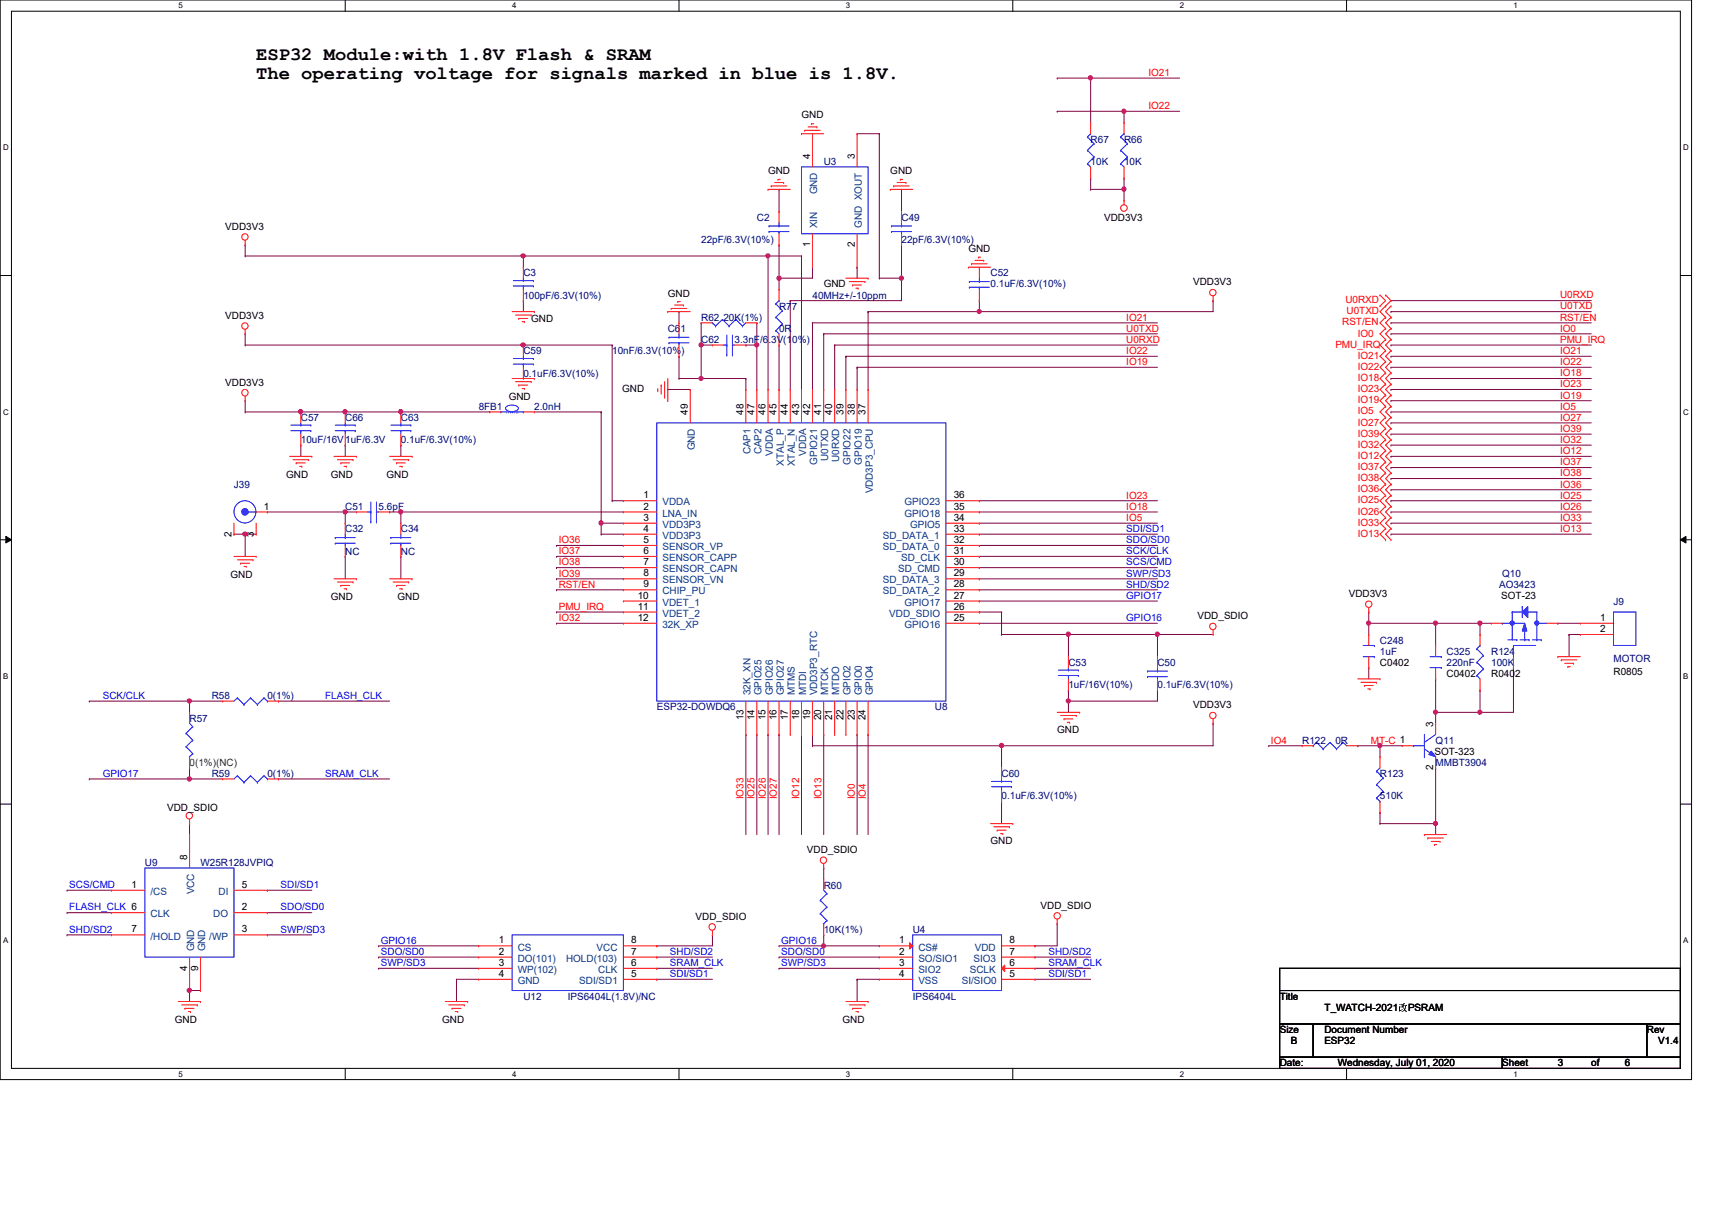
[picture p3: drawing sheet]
<svg xmlns="http://www.w3.org/2000/svg" width="297mm" height="210mm" viewBox="0 0 297 210" stroke-linecap="round" stroke-linejoin="round" font-family="sans-serif">
<defs><g id="words">
<g font-size="3.3">
<text x="44.4" y="10.5">ESP32 Module:with 1.8V Flash &amp; SRAM</text>
<text x="44.4" y="13.7">The operating voltage for signals marked in blue is 1.8V.</text>
</g>
<g font-size="1.7" fill="#f00">
<text x="199.3" y="13.2">IO21</text>
<text x="199.3" y="18.9">IO22</text>
<text x="233.4" y="52.6">U0RXD</text>
<text x="270.7" y="51.8">U0RXD</text>
<text x="270.7" y="53.7">U0TXD</text>
<text x="195.4" y="59.5">U0RXD</text>
<text x="195.4" y="55.6">IO21</text>
<text x="195.4" y="57.5">U0TXD</text>
<text x="232.9" y="56.4">RST/EN</text>
<text x="233.6" y="54.5">U0TXD</text>
<text x="235.6" y="58.4">IO0</text>
<text x="270.7" y="59.5">PMU_IRQ</text>
<text x="270.7" y="57.5">IO0</text>
<text x="270.7" y="55.6">RST/EN</text>
<text x="195.4" y="61.4">IO22</text>
<text x="195.4" y="63.3">IO19</text>
<text x="231.7" y="60.3">PMU_IRQ</text>
<text x="235.6" y="62.2">IO21</text>
<text x="235.6" y="64.2">IO22</text>
<text x="270.7" y="65.3">IO18</text>
<text x="270.7" y="63.3">IO22</text>
<text x="270.7" y="61.4">IO21</text>
<text x="235.6" y="66.1">IO18</text>
<text x="235.6" y="68">IO23</text>
<text x="235.6" y="70">IO19</text>
<text x="235.6" y="71.9">IO5</text>
<text x="270.7" y="67.2">IO23</text>
<text x="270.7" y="69.1">IO19</text>
<text x="270.7" y="71.1">IO5</text>
<text x="235.6" y="77.7">IO32</text>
<text x="235.6" y="73.8">IO27</text>
<text x="235.6" y="75.7">IO39</text>
<text x="270.7" y="76.8">IO32</text>
<text x="270.7" y="73">IO27</text>
<text x="270.7" y="74.9">IO39</text>
<text x="235.6" y="79.6">IO12</text>
<text x="235.6" y="81.5">IO37</text>
<text x="235.6" y="83.5">IO38</text>
<text x="270.7" y="78.8">IO12</text>
<text x="270.7" y="80.7">IO37</text>
<text x="270.7" y="82.6">IO38</text>
<text x="195.4" y="88.4">IO18</text>
<text x="195.4" y="86.5">IO23</text>
<text x="235.6" y="85.4">IO36</text>
<text x="235.6" y="87.3">IO25</text>
<text x="235.6" y="89.3">IO26</text>
<text x="270.7" y="84.6">IO36</text>
<text x="270.7" y="86.5">IO25</text>
<text x="270.7" y="88.4">IO26</text>
<text x="96.9" y="94.2">IO36</text>
<text x="195.4" y="90.4">IO5</text>
<text x="235.6" y="91.2">IO33</text>
<text x="235.6" y="93.1">IO13</text>
<text x="270.7" y="90.4">IO33</text>
<text x="270.7" y="92.3">IO13</text>
<text x="96.9" y="101.9">RST/EN</text>
<text x="96.9" y="100">IO39</text>
<text x="96.9" y="96.1">IO37</text>
<text x="96.9" y="98.1">IO38</text>
<text x="96.9" y="105.8">PMU_IRQ</text>
<text x="96.9" y="107.7">IO32</text>
<text x="220.5" y="129">IO4</text>
<text x="237.9" y="129">MT-C 1</text>
<text x="129" y="138.6" transform="rotate(-90 129 138.6)">IO33</text>
<text x="130.9" y="138.6" transform="rotate(-90 130.9 138.6)">IO25</text>
<text x="132.9" y="138.6" transform="rotate(-90 132.9 138.6)">IO26</text>
<text x="134.8" y="138.6" transform="rotate(-90 134.8 138.6)">IO27</text>
<text x="138.7" y="138.6" transform="rotate(-90 138.7 138.6)">IO12</text>
<text x="142.5" y="138.6" transform="rotate(-90 142.5 138.6)">IO13</text>
<text x="148.3" y="138.6" transform="rotate(-90 148.3 138.6)">IO0</text>
<text x="150.2" y="138.6" transform="rotate(-90 150.2 138.6)">IO4</text>
</g>
<g font-size="1.7">
<text x="139.1" y="20.5">GND</text>
<text x="140.5" y="27.6" transform="rotate(-90 140.5 27.6)">4</text>
<text x="148.3" y="27.6" transform="rotate(-90 148.3 27.6)">3</text>
<text x="133.3" y="30.2">GND</text>
<text x="154.5" y="30.2">GND</text>
<text x="39.1" y="39.8">VDD3V3</text>
<text x="191.6" y="38.3">VDD3V3</text>
<text x="140.5" y="42.9" transform="rotate(-90 140.5 42.9)">1</text>
<text x="148.3" y="42.9" transform="rotate(-90 148.3 42.9)">2</text>
<text x="168" y="43.7">GND</text>
<text x="115.9" y="51.4">GND</text>
<text x="142.9" y="49.9">GND</text>
<text x="207" y="49.5">VDD3V3</text>
<text x="39.1" y="55.3">VDD3V3</text>
<text x="92.2" y="55.9">GND</text>
<text x="39.1" y="66.9">VDD3V3</text>
<text x="88.3" y="69.4">GND</text>
<text x="107.9" y="68">GND</text>
<text x="119.3" y="72" transform="rotate(-90 119.3 72)">49</text>
<text x="129" y="72" transform="rotate(-90 129 72)">48</text>
<text x="130.9" y="72" transform="rotate(-90 130.9 72)">47</text>
<text x="132.8" y="72" transform="rotate(-90 132.8 72)">46</text>
<text x="134.7" y="72" transform="rotate(-90 134.7 72)">45</text>
<text x="136.7" y="72" transform="rotate(-90 136.7 72)">44</text>
<text x="138.6" y="72" transform="rotate(-90 138.6 72)">43</text>
<text x="140.5" y="72" transform="rotate(-90 140.5 72)">42</text>
<text x="142.5" y="72" transform="rotate(-90 142.5 72)">41</text>
<text x="144.4" y="72" transform="rotate(-90 144.4 72)">40</text>
<text x="146.3" y="72" transform="rotate(-90 146.3 72)">39</text>
<text x="148.3" y="72" transform="rotate(-90 148.3 72)">38</text>
<text x="150.2" y="72" transform="rotate(-90 150.2 72)">37</text>
<text x="49.7" y="82.9">GND</text>
<text x="57.4" y="82.9">GND</text>
<text x="67.1" y="82.9">GND</text>
<text x="45.8" y="88.4">1</text>
<text x="111.6" y="86.4">1</text>
<text x="111.6" y="88.4">2</text>
<text x="165.5" y="88.4">35</text>
<text x="165.5" y="86.4">36</text>
<text x="40.2" y="93.1" transform="rotate(-90 40.2 93.1)">2</text>
<text x="44" y="93.1" transform="rotate(-90 44 93.1)">3</text>
<text x="111.6" y="90.3">3</text>
<text x="111.6" y="92.2">4</text>
<text x="111.6" y="94.2">5</text>
<text x="165.5" y="94.2">32</text>
<text x="165.5" y="92.2">33</text>
<text x="165.5" y="90.3">34</text>
<text x="40" y="100.3">GND</text>
<text x="111.6" y="96.1">6</text>
<text x="111.6" y="98">7</text>
<text x="111.6" y="100">8</text>
<text x="111.6" y="101.9">9</text>
<text x="165.5" y="101.9">28</text>
<text x="165.5" y="100">29</text>
<text x="165.5" y="98">30</text>
<text x="165.5" y="96.1">31</text>
<text x="57.4" y="104.1">GND</text>
<text x="69" y="104.1">GND</text>
<text x="110.7" y="103.8">10</text>
<text x="110.7" y="105.7">11</text>
<text x="110.7" y="107.7">12</text>
<text x="165.5" y="105.7">26</text>
<text x="165.5" y="107.7">25</text>
<text x="165.5" y="103.8">27</text>
<text x="207.8" y="107.4">VDD_SDIO</text>
<text x="234" y="103.5">VDD3V3</text>
<text x="260.5" y="103.9">SOT-23</text>
<text x="277.6" y="107.7">1</text>
<text x="277.6" y="109.6">2</text>
<text x="239.4" y="115.5">C0402</text>
<text x="251" y="117.4">C0402</text>
<text x="258.7" y="117.4">R0402</text>
<text x="279.9" y="117.1">R0805</text>
<text x="129" y="124.9" transform="rotate(-90 129 124.9)">13</text>
<text x="130.9" y="124.9" transform="rotate(-90 130.9 124.9)">14</text>
<text x="132.8" y="124.9" transform="rotate(-90 132.8 124.9)">15</text>
<text x="134.7" y="124.9" transform="rotate(-90 134.7 124.9)">16</text>
<text x="136.7" y="124.9" transform="rotate(-90 136.7 124.9)">17</text>
<text x="138.6" y="124.9" transform="rotate(-90 138.6 124.9)">18</text>
<text x="140.5" y="124.9" transform="rotate(-90 140.5 124.9)">19</text>
<text x="142.5" y="124.9" transform="rotate(-90 142.5 124.9)">20</text>
<text x="144.4" y="124.9" transform="rotate(-90 144.4 124.9)">21</text>
<text x="146.3" y="124.9" transform="rotate(-90 146.3 124.9)">22</text>
<text x="148.3" y="124.9" transform="rotate(-90 148.3 124.9)">23</text>
<text x="150.2" y="124.9" transform="rotate(-90 150.2 124.9)">24</text>
<text x="207" y="122.9">VDD3V3</text>
<text x="183.4" y="127.1">GND</text>
<text x="248.7" y="126.1" transform="rotate(-90 248.7 126.1)">3</text>
<text x="248.9" y="131">SOT-323</text>
<text x="248.7" y="133.6" transform="rotate(-90 248.7 133.6)">2</text>
<text x="29" y="140.6">VDD_SDIO</text>
<text x="32.5" y="149.2" transform="rotate(-90 32.5 149.2)">8</text>
<text x="140" y="148">VDD_SDIO</text>
<text x="171.9" y="146.4">GND</text>
<text x="22.8" y="154">1</text>
<text x="41.9" y="154">5</text>
<text x="22.8" y="161.8">7</text>
<text x="41.9" y="157.9">2</text>
<text x="41.9" y="161.8">3</text>
<text x="120.7" y="159.5">VDD_SDIO</text>
<text x="180.5" y="157.6">VDD_SDIO</text>
<text x="86.5" y="163.7">1</text>
<text x="86.5" y="165.6">2</text>
<text x="86.5" y="167.6">3</text>
<text x="109.5" y="163.7">8</text>
<text x="109.5" y="165.6">7</text>
<text x="109.5" y="167.6">6</text>
<text x="156" y="163.7">1</text>
<text x="156" y="165.6">2</text>
<text x="156" y="167.6">3</text>
<text x="175.1" y="167.6">6</text>
<text x="175.1" y="165.6">7</text>
<text x="175.1" y="163.7">8</text>
<text x="32.5" y="168.4" transform="rotate(-90 32.5 168.4)">4</text>
<text x="34.4" y="168.4" transform="rotate(-90 34.4 168.4)">9</text>
<text x="86.5" y="169.5">4</text>
<text x="109.5" y="169.5">5</text>
<text x="156" y="169.5">4</text>
<text x="175.1" y="169.5">5</text>
<text x="222" y="173.4">Title</text>
<text x="30.3" y="177.5">GND</text>
<text x="76.7" y="177.5">GND</text>
<text x="146.2" y="177.5">GND</text>
<text x="222" y="179.2">Size</text>
<text x="229.8" y="179.2">Document Number</text>
<text x="229.8" y="175.3">T_WATCH-2021改PSRAM</text>
<text x="285.7" y="179.2">Rev</text>
<text x="222" y="185">Date:</text>
<text x="224" y="181.1">B</text>
<text x="229.8" y="181.1">ESP32</text>
<text x="232.1" y="185">Wednesday, July 01, 2020</text>
<text x="260.6" y="185">Sheet</text>
<text x="270.3" y="185">3</text>
<text x="276.1" y="185">of</text>
<text x="281.9" y="185">6</text>
<text x="287.7" y="181.1">V1.4</text>
</g>
<g font-size="1.7" fill="#00007f">
<text x="142.9" y="28.7">U3</text>
<text x="189.2" y="24.8">R67</text>
<text x="189.2" y="28.7">10K</text>
<text x="195" y="24.8">R66</text>
<text x="195" y="28.7">10K</text>
<text x="131.3" y="38.3">C2</text>
<text x="156.4" y="38.3">C49</text>
<text x="90.8" y="48">C3</text>
<text x="121.7" y="42.2">22pF/6.3V(10%)</text>
<text x="156.4" y="42.2">22pF/6.3V(10%)</text>
<text x="171.9" y="48">C52</text>
<text x="90.8" y="51.8">100pF/6.3V(10%)</text>
<text x="135.2" y="53.8">R77</text>
<text x="141" y="51.8">40MHz+/-10ppm</text>
<text x="171.9" y="49.9">0.1uF/6.3V(10%)</text>
<text x="115.9" y="57.6">C61</text>
<text x="121.7" y="55.7">R62 20K(1%)</text>
<text x="121.7" y="59.5">C62</text>
<text x="127.5" y="59.5">3.3nF/6.3V(10%)</text>
<text x="135.2" y="57.6">0R</text>
<text x="90.8" y="61.5">C59</text>
<text x="90.8" y="65.3">0.1uF/6.3V(10%)</text>
<text x="106.2" y="61.5">10nF/6.3V(10%)</text>
<text x="83.1" y="71.1">8FB1</text>
<text x="92.7" y="71.1">2.0nH</text>
<text x="52.2" y="73.1">C57</text>
<text x="52.2" y="76.9">10uF/16V1uF/6.3V</text>
<text x="59.9" y="73.1">C66</text>
<text x="69.6" y="73.1">C63</text>
<text x="69.6" y="76.9">0.1uF/6.3V(10%)</text>
<text x="40.6" y="84.6">J39</text>
<text x="59.9" y="88.5">C51</text>
<text x="65.7" y="88.5">5.6pF</text>
<text x="59.9" y="92.4">C32</text>
<text x="69.6" y="92.4">C34</text>
<text x="59.9" y="96.2">NC</text>
<text x="69.6" y="96.2">NC</text>
<text x="260.6" y="100.1">Q10</text>
<text x="260.1" y="102">AO3423</text>
<text x="279.9" y="104.9">J9</text>
<text x="239.4" y="111.7">C248</text>
<text x="239.4" y="113.6">1uF</text>
<text x="251" y="113.6">C325</text>
<text x="258.7" y="113.6">R124</text>
<text x="185.4" y="115.5">C53</text>
<text x="185.4" y="119.4">1uF/16V(10%)</text>
<text x="200.8" y="115.5">C50</text>
<text x="200.8" y="119.4">0.1uF/6.3V(10%)</text>
<text x="251" y="115.5">220nF</text>
<text x="258.7" y="115.5">100K</text>
<text x="279.9" y="114.8">MOTOR</text>
<text x="32.9" y="125.2">R57</text>
<text x="36.7" y="121.3">R58</text>
<text x="46.4" y="121.3">0(1%)</text>
<text x="114" y="123.2">ESP32-DOWDQ6</text>
<text x="162.2" y="123.2">U8</text>
<text x="225.9" y="129">R122</text>
<text x="231.7" y="129">0R</text>
<text x="249.1" y="129">Q11</text>
<text x="36.7" y="134.8">R59</text>
<text x="46.4" y="134.8">0(1%)</text>
<text x="173.8" y="134.8">C60</text>
<text x="239.4" y="134.8">R123</text>
<text x="249.1" y="132.9">MMBT3904</text>
<text x="173.8" y="138.7">0.1uF/6.3V(10%)</text>
<text x="239.4" y="138.7">510K</text>
<text x="25.1" y="150.3">U9</text>
<text x="34.8" y="150.3">W25R128JVPIQ</text>
<text x="142.9" y="154.1">R60</text>
<text x="142.9" y="161.8">10K(1%)</text>
<text x="158.4" y="161.8">U4</text>
<text x="90.8" y="173.4">U12</text>
<text x="98.5" y="173.4">IPS6404L(1.8V)/NC</text>
<text x="158.4" y="173.4">IPS6404L</text>
</g>
<g font-size="1.7" fill="#003f7f">
<text x="141.8" y="33.7" transform="rotate(-90 141.8 33.7)">GND</text>
<text x="141.8" y="39.6" transform="rotate(-90 141.8 39.6)">XIN</text>
<text x="149.5" y="39.6" transform="rotate(-90 149.5 39.6)">GND XOUT</text>
<text x="120.6" y="78.1" transform="rotate(-90 120.6 78.1)">GND</text>
<text x="130.2" y="78.8" transform="rotate(-90 130.2 78.8)">CAP1</text>
<text x="132.1" y="78.8" transform="rotate(-90 132.1 78.8)">CAP2</text>
<text x="134.1" y="79.1" transform="rotate(-90 134.1 79.1)">VDDA</text>
<text x="136" y="80.8" transform="rotate(-90 136 80.8)">XTAL_P</text>
<text x="137.9" y="80.9" transform="rotate(-90 137.9 80.9)">XTAL_N</text>
<text x="139.9" y="79.1" transform="rotate(-90 139.9 79.1)">VDDA</text>
<text x="141.8" y="80.6" transform="rotate(-90 141.8 80.6)">GPIO21</text>
<text x="143.7" y="80" transform="rotate(-90 143.7 80)">U0TXD</text>
<text x="145.6" y="80.1" transform="rotate(-90 145.6 80.1)">U0RXD</text>
<text x="147.6" y="80.6" transform="rotate(-90 147.6 80.6)">GPIO22</text>
<text x="149.5" y="80.6" transform="rotate(-90 149.5 80.6)">GPIO19</text>
<text x="114.9" y="87.7">VDDA</text>
<text x="114.9" y="89.6">LNA_IN</text>
<text x="151.4" y="85.6" transform="rotate(-90 151.4 85.6)">VDD3P3_CPU</text>
<text x="156.9" y="89.6">GPIO18</text>
<text x="156.9" y="87.7">GPIO23</text>
<text x="114.9" y="91.6">VDD3P3</text>
<text x="114.9" y="93.5">VDD3P3</text>
<text x="114.9" y="95.4">SENSOR_VP</text>
<text x="153.2" y="95.4">SD_DATA_0</text>
<text x="153.2" y="93.5">SD_DATA_1</text>
<text x="157.9" y="91.6">GPIO5</text>
<text x="114.9" y="97.3">SENSOR_CAPP</text>
<text x="114.9" y="99.3">SENSOR_CAPN</text>
<text x="114.9" y="101.2">SENSOR_VN</text>
<text x="153.2" y="101.2">SD_DATA_3</text>
<text x="155.8" y="99.3">SD_CMD</text>
<text x="156.4" y="97.3">SD_CLK</text>
<text x="114.9" y="103.1">CHIP_PU</text>
<text x="114.9" y="105.1">VDET_1</text>
<text x="114.9" y="107">VDET_2</text>
<text x="153.2" y="103.1">SD_DATA_2</text>
<text x="154.3" y="107">VDD_SDIO</text>
<text x="156.9" y="105.1">GPIO17</text>
<text x="114.9" y="108.9">32K_XP</text>
<text x="156.9" y="108.9">GPIO16</text>
<text x="130.2" y="120.6" transform="rotate(-90 130.2 120.6)">32K_XN</text>
<text x="132.1" y="120.6" transform="rotate(-90 132.1 120.6)">GPIO25</text>
<text x="134.1" y="120.6" transform="rotate(-90 134.1 120.6)">GPIO26</text>
<text x="136" y="120.6" transform="rotate(-90 136 120.6)">GPIO27</text>
<text x="137.9" y="120.6" transform="rotate(-90 137.9 120.6)">MTMS</text>
<text x="139.9" y="120.6" transform="rotate(-90 139.9 120.6)">MTDI</text>
<text x="141.8" y="120.6" transform="rotate(-90 141.8 120.6)">VDD3P3_RTC</text>
<text x="143.7" y="120.6" transform="rotate(-90 143.7 120.6)">MTCK</text>
<text x="145.6" y="120.6" transform="rotate(-90 145.6 120.6)">MTDO</text>
<text x="147.6" y="120.6" transform="rotate(-90 147.6 120.6)">GPIO2</text>
<text x="149.5" y="120.6" transform="rotate(-90 149.5 120.6)">GPIO0</text>
<text x="151.4" y="120.6" transform="rotate(-90 151.4 120.6)">GPIO4</text>
<text x="26.1" y="155.2">/CS</text>
<text x="33.7" y="155.2" transform="rotate(-90 33.7 155.2)">VCC</text>
<text x="37.9" y="155.2">DI</text>
<text x="26.1" y="159.1">CLK</text>
<text x="37" y="159.1">DO</text>
<text x="26.1" y="163">/HOLD</text>
<text x="33.7" y="165.1" transform="rotate(-90 33.7 165.1)">GND</text>
<text x="35.6" y="165.1" transform="rotate(-90 35.6 165.1)">GND</text>
<text x="36.3" y="163">/WP</text>
<text x="89.8" y="164.9">CS</text>
<text x="89.8" y="166.8">DO(101)</text>
<text x="98.2" y="166.8">HOLD(103)</text>
<text x="103.5" y="164.9">VCC</text>
<text x="159.3" y="164.9">CS#</text>
<text x="159.3" y="166.8">SO/SIO1</text>
<text x="168.9" y="166.8">SIO3</text>
<text x="169.1" y="164.9">VDD</text>
<text x="89.8" y="168.8">WP(102)</text>
<text x="89.8" y="170.7">GND</text>
<text x="100.5" y="170.7">SDI/SD1</text>
<text x="103.8" y="168.8">CLK</text>
<text x="159.3" y="168.8">SIO2</text>
<text x="159.3" y="170.7">VSS</text>
<text x="166.9" y="170.7">SI/SIO0</text>
<text x="168.3" y="168.8">SCLK</text>
</g>
<g font-size="1.7" fill="#00f">
<text x="195.4" y="92.3">SDI/SD1</text>
<text x="195.4" y="94.2">SDO/SD0</text>
<text x="195.4" y="96.1">SCK/CLK</text>
<text x="195.4" y="98.1">SCS/CMD</text>
<text x="195.4" y="100">SWP/SD3</text>
<text x="195.4" y="101.9">SHD/SD2</text>
<text x="195.4" y="107.7">GPIO16</text>
<text x="195.4" y="103.9">GPIO17</text>
<text x="17.8" y="121.2">SCK/CLK</text>
<text x="56.4" y="121.2">FLASH_CLK</text>
<text x="17.8" y="134.7">GPIO17</text>
<text x="56.4" y="134.7">SRAM_CLK</text>
<text x="12" y="154.1">SCS/CMD</text>
<text x="48.7" y="154.1">SDI/SD1</text>
<text x="12" y="157.9">FLASH_CLK 6</text>
<text x="12" y="161.8">SHD/SD2</text>
<text x="48.7" y="161.8">SWP/SD3</text>
<text x="48.7" y="157.9">SDO/SD0</text>
<text x="66.1" y="163.7">GPIO16</text>
<text x="66.1" y="165.7">SDO/SD0</text>
<text x="66.1" y="167.6">SWP/SD3</text>
<text x="116.2" y="167.6">SRAM_CLK</text>
<text x="116.2" y="165.7">SHD/SD2</text>
<text x="135.5" y="163.7">GPIO16</text>
<text x="135.5" y="165.7">SDO/SD0</text>
<text x="135.5" y="167.6">SWP/SD3</text>
<text x="181.9" y="167.6">SRAM_CLK</text>
<text x="181.9" y="165.7">SHD/SD2</text>
<text x="116.2" y="169.5">SDI/SD1</text>
<text x="181.9" y="169.5">SDI/SD1</text>
</g>
<text font-size="1.7" fill="#007f00" x="32.9" y="132.9">0(1%)(NC)</text>
<g font-size="1.4">
<text x="30.9" y="1.4">5</text>
<text x="88.9" y="1.4">4</text>
<text x="146.8" y="1.4">3</text>
<text x="204.7" y="1.4">2</text>
<text x="262.6" y="1.4">1</text>
<text x=".5" y="26.1">D</text>
<text x="292.1" y="26.1">D</text>
<text x=".5" y="71.9">C</text>
<text x="292.1" y="71.9">C</text>
<text x=".5" y="117.8">B</text>
<text x="292.1" y="117.8">B</text>
<text x=".5" y="163.6">A</text>
<text x="292.1" y="163.6">A</text>
<text x="30.9" y="186.8">5</text>
<text x="88.9" y="186.8">4</text>
<text x="146.8" y="186.8">3</text>
<text x="204.7" y="186.8">2</text>
<text x="262.6" y="186.8">1</text>
</g>
</g></defs>
<path d="M0 0h293.5v187.3h-293.5zM2 1.9h289.5v183.4h-289.5z" fill="none" stroke="#000" stroke-width=".17"/>
<g fill="#fff">
<path d="M30.9 .2h.8v1.5h-.8z"/>
<path d="M30.9 185.5h.8v1.6h-.8z"/>
</g>
<path d="M59.9 0v1.9M59.9 185.3v2" fill="none" stroke="#000" stroke-width=".17"/>
<g fill="#fff">
<path d="M88.9 .2h.7v1.5h-.7z"/>
<path d="M88.9 185.5h.7v1.6h-.7z"/>
</g>
<path d="M117.8 0v1.9M117.8 185.3v2" fill="none" stroke="#000" stroke-width=".17"/>
<g fill="#fff">
<path d="M146.8 .2h.7v1.5h-.7z"/>
<path d="M146.8 185.5h.7v1.6h-.7z"/>
</g>
<path d="M175.7 0v1.9M175.7 185.3v2" fill="none" stroke="#000" stroke-width=".17"/>
<g fill="#fff">
<path d="M204.7 .2h.7v1.5h-.7z"/>
<path d="M204.7 185.5h.7v1.6h-.7z"/>
</g>
<path d="M233.6 0v1.9M233.6 185.3v2" fill="none" stroke="#000" stroke-width=".17"/>
<g fill="#fff">
<path d="M262.6 .2h.8v1.5h-.8z"/>
<path d="M262.6 185.5h.8v1.6h-.8z"/>
<path d="M.5 24.8h1v1.6h-1z"/>
<path d="M292.1 24.8h.9v1.6h-.9z"/>
<path d="M.5 70.7h1v1.5h-1z"/>
<path d="M292.1 70.7h.9v1.5h-.9z"/>
</g>
<path d="M0 47.8h2M291.5 47.8h2" fill="none" stroke="#000" stroke-width=".17"/>
<g fill="#fff">
<path d="M.5 116.5h.9v1.6h-.9z"/>
<path d="M292.1 116.5h.8v1.6h-.8z"/>
</g>
<path d="M0 93.6h2M1 93l1 .6-1 .6zM291.5 93.6l1-.6v1.2zM291.5 93.6h2" fill="none" stroke="#000" stroke-width=".17"/>
<path d="M1 93l1 .6-1 .6zM291.5 93.6l1-.6v1.2z" fill="#000"/>
<g fill="#fff">
<path d="M.5 162.4h.9v1.5h-.9z"/>
<path d="M292.1 162.4h.8v1.5h-.8z"/>
</g>
<path d="M0 139.5h2M291.5 139.5h2" fill="none" stroke="#000" stroke-width=".17"/>
<g fill="none" stroke="#7f003f" stroke-width=".17">
<path d="M241.3 52.2h.1M241.3 59.9h.1M241.3 54.1h.1M241.3 57.9h.1M241.3 56h.1M241.3 52.2h34.8M241.3 59.9h34.8M241.3 54.1h34.8M241.3 57.9h34.8M241.3 56h34.8M241.3 65.7h.1M241.3 67.6h.1"/>
<path d="M241.3 77.2h.1M241.3 79.2h.1M241.3 69.5h.1M241.3 63.7h.1M241.3 61.8h.1M241.3 65.7h34.8M241.3 67.6h34.8M241.3 77.2h34.8M241.3 79.2h34.8M241.3 69.5h34.8M241.3 63.7h34.8M241.3 61.8h34.8"/>
<path d="M15.5 121.6h.1M15.5 121.6h17.4"/>
</g>
<circle cx="32.9" cy="121.6" r=".37" fill="#f0f"/>
<circle cx="32.9" cy="121.6" r=".37" fill="none" stroke="#f0f" stroke-width=".17"/>
<path d="M15.5 135.1h.1M15.5 135.1h17.4M32.9 121.6h.1M32.9 121.6v2M32.9 121.6h5.7" fill="none" stroke="#7f003f" stroke-width=".17"/>
<circle cx="32.8" cy="135.1" r=".38" fill="#f0f"/>
<circle cx="32.8" cy="135.1" r=".38" fill="none" stroke="#f0f" stroke-width=".17"/>
<path d="M32.9 133.2h.1M32.9 135.1h.1M32.9 133.2v1.9M32.9 135.1h5.7M48.3 121.6h.1M48.3 135.1h.1M48.3 135.1h19.3M48.3 121.6h19.3M135.2 164.1h.1M135.2 164.1h7.7" fill="none" stroke="#7f003f" stroke-width=".17"/>
<circle cx="142.9" cy="164.1" r=".38" fill="#f0f"/>
<circle cx="142.9" cy="164.1" r=".38" fill="none" stroke="#f0f" stroke-width=".17"/>
<g fill="none" stroke="#7f003f" stroke-width=".17">
<path d="M90.8 44.4h.1M90.8 44.4h42.5M142.9 150.6h.1M142.9 150.6v1.9M135.2 166h.1M135.2 168h.1M135.2 168h17.4M135.2 166h17.4M142.9 162.2h.1M142.9 164.1h.1M142.9 164.1h9.7M142.9 162.2v1.9"/>
<path d="M148.7 169.9h.1M148.7 169.9h3.9M148.7 169.9v3.8M179.6 164.1h.1M179.6 168h.1M179.6 166h.1M179.6 169.9h.1M179.6 169.9h9.6M179.6 168h9.6M179.6 166h9.6M183.4 160.2h.1M183.4 160.2v3.9h-3.8"/>
</g>
<circle cx="133.2" cy="44.4" r=".37" fill="#f0f"/>
<circle cx="133.2" cy="44.4" r=".37" fill="none" stroke="#f0f" stroke-width=".17"/>
<circle cx="90.8" cy="44.4" r=".37" fill="#f0f"/>
<circle cx="90.8" cy="44.4" r=".37" fill="none" stroke="#f0f" stroke-width=".17"/>
<path d="M42.5 69.5h.1M42.5 69.5v2M59.9 96.5h.1M59.9 96.5v3.9M69.6 88.8h.1M69.6 88.8h38.6M173.8 129.4h.1M173.8 129.4v3.8M210.5 125.5h.1M210.5 125.5v3.9" fill="none" stroke="#7f003f" stroke-width=".17"/>
<circle cx="69.5" cy="88.8" r=".37" fill="#f0f"/>
<circle cx="69.5" cy="88.8" r=".37" fill="none" stroke="#f0f" stroke-width=".17"/>
<g fill="none" stroke="#7f003f" stroke-width=".17">
<path d="M156.4 32.9h.1M156.4 32.9v3.8M90.8 52.2h.1M90.8 52.2v1.9M148.7 46.4h.1M148.7 46.4v1.9M169.9 52.2h.1M169.9 52.2v1.9M210.5 52.2h.1M210.5 52.2v1.9M117.8 65.7h.1M117.8 65.7h3.9"/>
<path d="M129.4 65.7h.1M129.4 65.7v1.9M104.3 90.8h.1M104.3 90.8h3.9M200.8 119.7h.1M200.8 119.7v1.9h-15.4M185.4 121.6h.1"/>
</g>
<circle cx="185.3" cy="121.6" r=".37" fill="#f0f"/>
<circle cx="185.3" cy="121.6" r=".37" fill="none" stroke="#f0f" stroke-width=".17"/>
<g fill="none" stroke="#7f003f" stroke-width=".17">
<path d="M148.7 23.2h.1M148.7 23.2h3.9M152.6 23.2h.1M152.6 23.2v25.1M135.2 48.3h.1M135.2 48.3h5.8M137.1 52.2h.1M152.6 48.3h.1M152.6 48.3h3.8M156.4 48.3h.1M156.4 48.3v3.9h-19.3M96.6 102.3h.1"/>
<path d="M96.6 106.2h.1M96.6 102.3h11.6M96.6 106.2h11.6M173.8 110.1h.1M173.8 110.1h11.6M185.4 119.7h.1M185.4 110.1h.1M185.4 110.1v3.8M185.4 119.7v3.9M200.8 110.1h.1M200.8 110.1v3.8M200.8 110.1h9.7"/>
<path d="M173.8 139h.1M173.8 139v3.9M185.4 121.6h.1"/>
</g>
<circle cx="156.4" cy="48.3" r=".38" fill="#f0f"/>
<circle cx="156.4" cy="48.3" r=".38" fill="none" stroke="#f0f" stroke-width=".17"/>
<path d="M96.6 94.6h.1M96.6 94.6h11.6M169.9 106.2h.1M169.9 106.2h3.9M173.8 106.2h.1M173.8 106.2v3.9M185.4 110.1h.1M185.4 110.1h15.4" fill="none" stroke="#7f003f" stroke-width=".17"/>
<circle cx="200.8" cy="110" r=".38" fill="#f0f"/>
<circle cx="200.8" cy="110" r=".38" fill="none" stroke="#f0f" stroke-width=".17"/>
<circle cx="185.3" cy="110" r=".38" fill="#f0f"/>
<circle cx="185.3" cy="110" r=".38" fill="none" stroke="#f0f" stroke-width=".17"/>
<path d="M121.7 59.9h.1M121.7 59.9v5.8M131.3 59.9h.1M131.3 59.9v7.7M117.8 61.8h.1M117.8 61.8v3.9M96.6 100.4h.1M96.6 100.4h11.6" fill="none" stroke="#7f003f" stroke-width=".17"/>
<circle cx="121.6" cy="65.6" r=".37" fill="#f0f"/>
<circle cx="121.6" cy="65.6" r=".37" fill="none" stroke="#f0f" stroke-width=".17"/>
<circle cx="121.6" cy="59.8" r=".37" fill="#f0f"/>
<circle cx="121.6" cy="59.8" r=".37" fill="none" stroke="#f0f" stroke-width=".17"/>
<path d="M121.7 59.9h.1M121.7 56h.1M121.7 59.9h1.9M121.7 56v3.9M129.4 59.9h.1M131.3 56h.1M131.3 56v3.9h-1.9M69.6 77.2h.1M69.6 77.2v2M121.7 65.7h.1M121.7 65.7h7.7" fill="none" stroke="#7f003f" stroke-width=".17"/>
<circle cx="131.3" cy="59.8" r=".37" fill="#f0f"/>
<circle cx="131.3" cy="59.8" r=".37" fill="none" stroke="#f0f" stroke-width=".17"/>
<g fill="none" stroke="#7f003f" stroke-width=".17">
<path d="M90.8 44.4h.1M90.8 44.4v2M150.6 54.1h.1M150.6 54.1h19.3M52.2 77.2h.1M52.2 77.2v2M42.5 92.7h.1M42.5 92.7h1.9M169.9 92.7h.1M169.9 94.6h.1M169.9 96.5h.1M169.9 98.5h.1"/>
<path d="M169.9 90.8h.1M169.9 88.8h.1M169.9 86.9h.1M169.9 92.7h30.9M169.9 94.6h30.9M169.9 96.5h30.9M169.9 98.5h30.9M169.9 90.8h30.9M169.9 88.8h30.9M169.9 86.9h30.9M169.9 108.1h.1M169.9 100.4h.1"/>
<path d="M169.9 102.3h.1M169.9 104.3h.1M169.9 108.1h30.9M169.9 100.4h30.9M169.9 102.3h30.9M169.9 104.3h30.9M135.2 127.4h.1M135.2 127.4v17.4M139.1 127.4h.1M139.1 127.4v17.4"/>
</g>
<circle cx="42.5" cy="92.6" r=".37" fill="#f0f"/>
<circle cx="42.5" cy="92.6" r=".37" fill="none" stroke="#f0f" stroke-width=".17"/>
<path d="M90.8 59.9h.1M90.8 59.9h15.4M42.5 92.7h.1M42.5 92.7v3.8" fill="none" stroke="#7f003f" stroke-width=".17"/>
<circle cx="90.8" cy="59.8" r=".37" fill="#f0f"/>
<circle cx="90.8" cy="59.8" r=".37" fill="none" stroke="#f0f" stroke-width=".17"/>
<path d="M42.5 57.9h.1M42.5 59.9h.1M42.5 57.9v2M42.5 59.9h48.3M104.3 71.5h.1M104.3 71.5v19.3" fill="none" stroke="#7f003f" stroke-width=".17"/>
<circle cx="104.3" cy="90.7" r=".38" fill="#f0f"/>
<circle cx="104.3" cy="90.7" r=".38" fill="none" stroke="#f0f" stroke-width=".17"/>
<g fill="none" stroke="#7f003f" stroke-width=".17">
<path d="M106.2 59.9h.1M106.2 59.9v27M117.8 54.1h.1M117.8 54.1v1.9M133.3 44.4h.1M133.3 44.4v23.2M133.3 44.4h5.8M135.2 42.5h.1M135.2 42.5v5.8M137.1 52.2h.1M137.1 52.2v15.4M139.1 44.4h.1"/>
<path d="M139.1 44.4v23.2M141 46.4h.1M141 46.4v1.9M150.6 54.1h.1M150.6 54.1v13.5M156.4 42.5h.1M156.4 42.5v5.8M115.9 67.6h.1M115.9 67.6h3.9M104.3 92.7h.1M104.3 90.8h.1M104.3 92.7h3.9"/>
<path d="M104.3 90.8v1.9M106.2 86.9h.1M106.2 86.9h2M96.6 108.1h.1M96.6 108.1h11.6M141 127.4h.1M141 129.4h.1M141 127.4v2M141 129.4h69.5M148.7 127.4h.1M148.7 127.4v17.4M173.8 129.4h.1"/>
</g>
<circle cx="173.8" cy="129.3" r=".38" fill="#f0f"/>
<circle cx="173.8" cy="129.3" r=".38" fill="none" stroke="#f0f" stroke-width=".17"/>
<g fill="none" stroke="#7f003f" stroke-width=".17">
<path d="M141 56h.1M141 56h59.8M141 56v11.6M142.9 57.9h.1M142.9 57.9h57.9M142.9 57.9v9.7M144.8 59.9h.1M144.8 59.9h56M144.8 59.9v7.7M169.9 54.1h.1M169.9 54.1h40.6M146.8 61.8h.1"/>
<path d="M146.8 61.8h54M146.8 61.8v5.8M148.7 63.7h.1M148.7 63.7h52.1"/>
</g>
<circle cx="169.9" cy="54" r=".37" fill="#f0f"/>
<circle cx="169.9" cy="54" r=".37" fill="none" stroke="#f0f" stroke-width=".17"/>
<path d="M135.2 32.9h.1M135.2 32.9v3.8M42.5 42.5h.1M42.5 44.4h.1M42.5 42.5v1.9M42.5 44.4h48.3M148.7 63.7h.1M148.7 63.7v3.9M46.4 88.8h.1M46.4 88.8h13.5" fill="none" stroke="#7f003f" stroke-width=".17"/>
<circle cx="59.9" cy="88.8" r=".37" fill="#f0f"/>
<circle cx="59.9" cy="88.8" r=".37" fill="none" stroke="#f0f" stroke-width=".17"/>
<g fill="none" stroke="#7f003f" stroke-width=".17">
<path d="M189.2 30.9h.1M189.2 32.9h.1M189.2 30.9v2M189.2 32.9h5.8M195 32.9h.1M195 32.9v1.9M59.9 88.8h.1M59.9 88.8h1.9M59.9 88.8v2M96.6 96.5h.1M96.6 98.5h.1M96.6 96.5h11.6"/>
<path d="M96.6 98.5h11.6"/>
</g>
<circle cx="195" cy="32.8" r=".38" fill="#f0f"/>
<circle cx="195" cy="32.8" r=".38" fill="none" stroke="#f0f" stroke-width=".17"/>
<path d="M183.4 19.3h.1M183.4 13.5h.1M183.4 19.3h21.3M183.4 13.5h5.8M189.2 13.5h.1M189.2 13.5v7.8M195 19.3h.1M195 19.3v2M195 30.9h.1M195 30.9v2" fill="none" stroke="#7f003f" stroke-width=".17"/>
<circle cx="195" cy="19.3" r=".38" fill="#f0f"/>
<circle cx="195" cy="19.3" r=".38" fill="none" stroke="#f0f" stroke-width=".17"/>
<path d="M189.2 13.5h.1M189.2 13.5h15.5" fill="none" stroke="#7f003f" stroke-width=".17"/>
<circle cx="189.2" cy="13.5" r=".38" fill="#f0f"/>
<circle cx="189.2" cy="13.5" r=".38" fill="none" stroke="#f0f" stroke-width=".17"/>
<g fill="none" stroke="#7f003f" stroke-width=".17">
<path d="M241.3 73.4h.1M241.3 71.5h.1M241.3 75.3h.1M241.3 73.4h34.8M241.3 71.5h34.8M241.3 75.3h34.8M40.6 92.7h.1M40.6 92.7h1.9M67.6 88.8h.1M67.6 88.8h2M69.6 96.5h.1M69.6 88.8h.1"/>
<path d="M69.6 88.8v2M69.6 96.5v3.9M241.3 81.1h.1M241.3 83h.1M241.3 85h.1M241.3 90.8h.1M241.3 86.9h.1M241.3 88.8h.1M241.3 81.1h34.8M241.3 83h34.8M241.3 88.8h34.8M241.3 85h34.8"/>
<path d="M241.3 90.8h34.8M241.3 86.9h34.8M237.5 115.8h.1M237.5 115.8v2M270.3 108.1h.1M270.3 108.1h3.9M272.2 110.1h.1M272.2 110.1v3.8M129.4 127.4h.1M129.4 127.4v17.4M131.3 127.4h.1M131.3 127.4v17.4"/>
<path d="M133.3 127.4h.1M133.3 127.4v17.4M249.1 123.6h.1M249.1 123.6h7.7"/>
</g>
<circle cx="249.1" cy="123.5" r=".37" fill="#f0f"/>
<circle cx="249.1" cy="123.5" r=".37" fill="none" stroke="#f0f" stroke-width=".17"/>
<path d="M256.8 108.1h.1M256.8 108.1h1.9" fill="none" stroke="#7f003f" stroke-width=".17"/>
<circle cx="256.8" cy="108.1" r=".37" fill="#f0f"/>
<circle cx="256.8" cy="108.1" r=".37" fill="none" stroke="#f0f" stroke-width=".17"/>
<path d="M249.1 108.1h.1M249.1 108.1h7.7M256.8 108.1h.1M256.8 119.7h.1M256.8 108.1v2M256.8 119.7v3.9M262.6 115.8h.1M262.6 115.8v7.8h-5.8M256.8 123.6h.1" fill="none" stroke="#7f003f" stroke-width=".17"/>
<circle cx="256.8" cy="123.5" r=".37" fill="#f0f"/>
<circle cx="256.8" cy="123.5" r=".37" fill="none" stroke="#f0f" stroke-width=".17"/>
<path d="M249.1 133.2h.1M249.1 133.2v9.7" fill="none" stroke="#7f003f" stroke-width=".17"/>
<circle cx="249.1" cy="142.8" r=".37" fill="#f0f"/>
<circle cx="249.1" cy="142.8" r=".37" fill="none" stroke="#f0f" stroke-width=".17"/>
<path d="M235.6 129.4h.1M235.6 129.4h7.7M239.4 129.4h.1M239.4 129.4v1.9M239.4 140.9h.1M239.4 140.9v2M249.1 142.9h.1M249.1 142.9v1.9" fill="none" stroke="#7f003f" stroke-width=".17"/>
<circle cx="239.4" cy="129.3" r=".38" fill="#f0f"/>
<circle cx="239.4" cy="129.3" r=".38" fill="none" stroke="#f0f" stroke-width=".17"/>
<path d="M237.5 108.1h.1M237.5 108.1h11.6M249.1 108.1h.1M249.1 108.1v3.9M249.1 123.6h.1M249.1 123.6v1.9M239.4 142.9h.1M239.4 142.9h9.7" fill="none" stroke="#7f003f" stroke-width=".17"/>
<circle cx="249.1" cy="108.1" r=".37" fill="#f0f"/>
<circle cx="249.1" cy="108.1" r=".37" fill="none" stroke="#f0f" stroke-width=".17"/>
<path d="M237.5 108.1h.1M237.5 108.1v2" fill="none" stroke="#7f003f" stroke-width=".17"/>
<circle cx="237.5" cy="108.1" r=".37" fill="#f0f"/>
<circle cx="237.5" cy="108.1" r=".37" fill="none" stroke="#f0f" stroke-width=".17"/>
<g fill="none" stroke="#7f003f" stroke-width=".17">
<path d="M237.5 106.2h.1M237.5 106.2v1.9M249.1 117.8h.1M249.1 117.8v5.8M272.2 110.1h.1M272.2 110.1h2M150.6 127.4h.1M150.6 127.4v17.4M220.1 129.4h.1M220.1 129.4h5.8M32.9 142.9h.1M32.9 142.9v1.9"/>
<path d="M32.9 171.8h.1M32.9 171.8v1.9"/>
</g>
<circle cx="32.9" cy="171.8" r=".37" fill="#f0f"/>
<circle cx="32.9" cy="171.8" r=".37" fill="none" stroke="#f0f" stroke-width=".17"/>
<g fill="none" stroke="#7f003f" stroke-width=".17">
<path d="M135.2 48.3h.1M135.2 48.3v1.9M241.3 92.7h.1M241.3 92.7h34.8M142.9 127.4h.1M142.9 127.4v17.4M11.6 158.3h.1M11.6 154.4h.1M11.6 154.4h7.7M11.6 158.3h7.7M46.4 154.4h.1M46.4 158.3h.1"/>
<path d="M46.4 154.4h7.7M46.4 158.3h7.7M11.6 162.2h.1M11.6 162.2h7.7M32.9 171.8h.1M32.9 171.8h1.9M46.4 162.2h.1M46.4 162.2h7.7M65.7 164.1h.1M65.7 166h.1M65.7 168h.1M65.7 164.1h17.4"/>
<path d="M65.7 166h17.4M65.7 168h17.4M79.2 169.9h.1M79.2 169.9h3.9M79.2 169.9v3.8M114 164.1h.1M114 168h.1M114 166h.1M114 169.9h.1M114 169.9h9.6M114 166h9.6M114 168h9.6"/>
<path d="M123.6 162.2h.1M123.6 162.2v1.9h-9.6"/>
</g>
<circle cx="135.2" cy="48.3" r=".38" fill="#f0f"/>
<circle cx="135.2" cy="48.3" r=".38" fill="none" stroke="#f0f" stroke-width=".17"/>
<path d="M135.2 59.9v7.7M69.6 71.5h.1M69.6 71.5h15.4M92.7 71.5h11.6M104.3 71.5h.1M135.2 67.6h.1" fill="none" stroke="#7f003f" stroke-width=".17"/>
<circle cx="69.5" cy="71.4" r=".38" fill="#f0f"/>
<circle cx="69.5" cy="71.4" r=".38" fill="none" stroke="#f0f" stroke-width=".17"/>
<path d="M42.5 71.5h.1M42.5 71.5h9.7M59.9 71.5h.1M59.9 71.5h9.7" fill="none" stroke="#7f003f" stroke-width=".17"/>
<circle cx="59.9" cy="71.4" r=".38" fill="#f0f"/>
<circle cx="59.9" cy="71.4" r=".38" fill="none" stroke="#f0f" stroke-width=".17"/>
<path d="M52.2 71.5h.1M52.2 71.5h7.7M59.9 77.2h.1M59.9 77.2v2" fill="none" stroke="#7f003f" stroke-width=".17"/>
<circle cx="52.2" cy="71.4" r=".38" fill="#f0f"/>
<circle cx="52.2" cy="71.4" r=".38" fill="none" stroke="#f0f" stroke-width=".17"/>
<g fill="none" stroke="#f00" stroke-width=".17">
<path d="M133.3 32.9h.1M133.3 32.9h3.8M133.8 32.3h.1M133.8 32.3h2.7M134.4 31.7h1.6M135 31.1h.1M135 31.1h.4M136 31.7h.1M139.1 23.2h.1M139.1 23.2h3.8M139.6 22.6h.1M139.6 22.6h2.7"/>
<path d="M140.2 22h1.5M140.8 21.5h.1M140.8 21.5h.4M141 23.2h.1M141 23.2v5.8M141.7 22h.1M148.7 23.2h.1M148.7 23.2v5.8M154.5 32.9h.1M154.5 32.9h3.9M155.1 32.3h.1M155.1 32.3h2.7"/>
<path d="M155.7 31.7h1.5M156.2 31.1h.1M156.2 31.1h.4M156.4 36.7h.1M156.4 36.7v1.9M157.2 31.7h.1M195 34.8h.1M195 34.8v.7M42.5 57.9h.1M42.5 42.5h.1M42.5 41.7v.8M42.5 57.1v.8"/>
<path d="M88.9 54.1h3.8M89.4 54.7h2.8M90 55.2h.1M90 55.2h1.6M90.6 55.8h.4M91 55.8h.1M92.2 54.7h.1M92.7 54.1h.1M115.9 54.1h.1M115.9 54.1h3.9M116.5 53.5h.1M116.5 53.5h2.7"/>
<path d="M117 52.9h1.6M117.6 52.3h.1M117.6 52.3h.4M117.8 56h.1M117.8 56v1.9M117.8 59.9v1.9M118.6 52.9h.1M135.2 59.9h.1M135.2 50.2h.1M135.2 50.2v2M135.2 57.9v2M141 46.4h.1"/>
<path d="M141 40.6v5.8M146.8 48.3h3.8M147.4 48.9h2.7M147.9 49.4h.1M147.9 49.4h1.6M148.5 50h.4M148.7 46.4h.1M148.7 40.6v5.8M148.9 50h.1M150.1 48.9h.1M150.6 48.3h.1M156.4 42.5h.1"/>
<path d="M156.4 40.6v1.9M168 46.4h.1M168 46.4h3.9M168.6 45.8h.1M168.6 45.8h2.7M169.2 45.2h1.5M169.8 44.6h.1M169.8 44.6h.3M170.7 45.2h.1M210.5 52.2h.1M210.5 51.4v.8M239.4 51.2h.1"/>
<path d="M239.4 53.1h.1M239.4 51.2l1 1-1 .9M240.4 58.9h.1M240.4 55h.1M240.4 57h.1M240.4 53.1h.1M240.4 51.2h.1M240.4 58.9l-1 1 1 .9M240.4 55l-1 1 1 1M240.4 51.2l.9 1-1.9 1.9 1 .9M240.4 57l-1 .9 1 1M241.3 58.9h.1"/>
<path d="M241.3 55h.1M241.3 57h.1M241.3 53.1h.1M241.3 58.9l-.9 1 .9 .9M241.3 55l-.9 1 .9 1M241.3 57l-.9 .9 .9 1M241.3 53.1l-.9 1 .9 .9M42.5 69.5h.1M42.5 68.7v.8M50.2 79.2h3.9M50.8 79.8h2.7M53.5 79.8h.1"/>
<path d="M54.1 79.2h.1M58 79.2h3.8M58.5 79.8h2.8M59.9 71.5h.1M59.9 77.2h.1M59.9 71.5v1.9M59.9 75.3v1.9M61.3 79.8h.1M61.8 79.2h.1M67.6 79.2h3.9M68.2 79.8h2.7M70.9 79.8h.1"/>
<path d="M71.5 79.2h.1M85 71.5h.1M85 71.5h1.9M88.9 65.7h3.8M89.4 66.2h2.8M90 66.8h.1M90 66.8h1.6M90.6 67.4h.4M90.8 71.5h1.9M91 67.4h.1M92.2 66.2h.1M92.7 65.7h.1"/>
<path d="M92.7 71.5h.1M114.1 67.8h.1M114.1 67.4v.4M114.7 66.8h.1M114.7 66.8v1.6M115.3 68.9h.1M115.3 66.2v2.7M115.9 69.5h.1M115.9 65.7v3.8M117.8 61.8h.1M240.4 64.7h.1M240.4 66.6h.1"/>
<path d="M240.4 68.5h.1M240.4 78.2h.1M240.4 70.5h.1M240.4 76.3h.1M240.4 60.8h.1M240.4 62.7h.1M240.4 72.4h.1M240.4 74.3h.1M240.4 64.7l-1 1 1 .9M240.4 66.6l-1 1 1 .9M240.4 78.2l-1 1 1 .9M240.4 68.5l-1 1 1 1"/>
<path d="M240.4 76.3l-1 .9 1 1M240.4 60.8l-1 1 1 .9M240.4 62.7l-1 1 1 1M240.4 70.5l-1 1 1 .9M240.4 72.4l-1 1 1 .9M240.4 74.3l-1 1 1 1M241.3 64.7h.1M241.3 66.6h.1M241.3 68.5h.1M241.3 78.2h.1M241.3 70.5h.1M241.3 76.3h.1"/>
<path d="M241.3 60.8h.1M241.3 62.7h.1M241.3 72.4h.1M241.3 74.3h.1M241.3 64.7l-.9 1 .9 .9M241.3 66.6l-.9 1 .9 .9M241.3 78.2l-.9 1 .9 .9M241.3 68.5l-.9 1 .9 1M241.3 76.3l-.9 .9 .9 1M241.3 60.8l-.9 1 .9 .9M241.3 62.7l-.9 1 .9 1M241.3 70.5l-.9 1 .9 .9"/>
<path d="M241.3 72.4l-.9 1 .9 .9M241.3 74.3l-.9 1 .9 1M40.6 96.5h3.8M41.2 97.1h2.7M41.7 97.7h.1M41.7 97.7h1.6M42.3 98.3h.4M42.7 98.3h.1M43.9 97.1h.1M44.4 96.5h.1M51.4 80.3h.1M51.4 80.3h1.6"/>
<path d="M52 80.9h.4M52.4 80.9h.1M59.1 80.3h.1M59.1 80.3h1.6M59.7 80.9h.4M60.1 80.9h.1M61.8 88.8h.1M61.8 88.8h2M65.7 88.8h1.9M67.6 88.8h.1M68.8 80.3h.1M68.8 80.3h1.5"/>
<path d="M69.3 80.9h.5M69.8 80.9h.1M240.4 80.1h.1M240.4 82h.1M240.4 84h.1M240.4 85.9h.1M240.4 89.8h.1M240.4 91.7h.1M240.4 87.8h.1M240.4 93.6h.1M240.4 80.1l-1 1 1 .9M240.4 82l-1 1 1 1"/>
<path d="M240.4 84l-1 1 1 .9M240.4 89.8l-1 1 1 .9M240.4 85.9l-1 1 1 .9M240.4 87.8l-1 1 1 1M240.4 91.7l-1 1 1 .9M241.3 80.1h.1M241.3 82h.1M241.3 84h.1M241.3 85.9h.1M241.3 89.8h.1M241.3 91.7h.1M241.3 87.8h.1"/>
<path d="M241.3 93.6h.1M241.3 80.1l-.9 1 .9 .9M241.3 82l-.9 1 .9 1M241.3 84l-.9 1 .9 .9M241.3 89.8l-.9 1 .9 .9M241.3 85.9l-.9 1 .9 .9M241.3 87.8l-.9 1 .9 1M241.3 91.7l-.9 1 .9 .9M58 100.4h3.8M58.5 101h2.8M59.1 101.6h.1M59.1 101.6h1.6"/>
<path d="M59.7 102.2h.4M60.1 102.2h.1M61.3 101h.1M61.8 100.4h.1M67.6 100.4h3.9M68.2 101h2.7M68.8 101.6h.1M68.8 101.6h1.5M69.3 102.2h.5M69.8 102.2h.1M70.9 101h.1M71.5 100.4h.1"/>
<path d="M200.8 119.7h.1M200.8 113.9h.1M200.8 113.9v1.9M200.8 117.8v1.9M210.5 110.1h.1M210.5 109.3v.8M235.6 117.8h3.8M236.1 118.4h2.7M236.7 118.9h.1M236.7 118.9h1.5M237.3 119.5h.4M237.5 106.2h.1"/>
<path d="M237.5 105.4v.8M237.7 119.5h.1M238.8 118.4h.1M239.4 117.8h.1M256.8 119.7h.1M256.8 110.1h.1M256.8 110.1v1.9M256.8 117.8v1.9M270.3 113.9h.1M270.3 113.9h3.9M270.9 114.5h.1M270.9 114.5h2.7"/>
<path d="M271.5 115.1h1.5M272 115.7h.1M272 115.7h.5M273 115.1h.1M274.2 108.1h.1M274.2 110.1h.1M274.2 108.1h5.7M274.2 110.1h5.7M183.4 123.6h3.9M184 124.1h2.7M184.6 124.7h.1M184.6 124.7h1.5"/>
<path d="M185.2 125.3h.4M185.6 125.3h.1M186.7 124.1h.1M187.3 123.6h.1M210.5 125.5h.1M210.5 124.7v.8M19.3 154.4h.1M19.3 158.3h.1M19.3 154.4h5.8M19.3 158.3h5.8M32.9 142.9h.1M32.9 144.8h.1"/>
<path d="M32.9 142.1v.8M32.9 144.8v5.8M40.6 154.4h5.8M40.6 158.3h5.8M46.4 158.3h.1M46.4 154.4h.1M142.9 150.6h.1M142.9 149.8v.8M171.9 142.9h3.8M172.4 143.4h2.7M173 144h.1M173 144h1.6"/>
<path d="M173.6 144.6h.4M174 144.6h.1M175.1 143.4h.1M175.7 142.9h.1M183.4 159.5v.7M247.1 144.8h.1M247.1 144.8h3.9M247.7 145.4h.1M247.7 145.4h2.7M248.3 146h1.5M248.9 146.5h.1M248.9 146.5h.4"/>
<path d="M249.8 146h.1M19.3 162.2h.1M19.3 162.2h5.8M30.9 173.7h3.9M31.5 174.3h2.7M32.1 174.9h.1M32.1 174.9h1.6M32.7 175.5h.4M32.9 171.8h.1M32.9 166v5.8M33.1 175.5h.1M34.2 174.3h.1"/>
<path d="M34.8 173.7h.1M34.8 171.8h.1M34.8 166v5.8M40.6 162.2h5.8M46.4 162.2h.1M77.3 173.7h3.8M77.8 174.3h2.8M78.4 174.9h.1M78.4 174.9h1.6M79 175.5h.4M79.4 175.5h.1M80.6 174.3h.1"/>
<path d="M81.1 173.7h.1M83.1 164.1h.1M83.1 166h.1M83.1 168h.1M83.1 169.9h.1M83.1 164.1h5.8M83.1 166h5.8M83.1 168h5.8M83.1 169.9h5.8M108.2 164.1h5.8M108.2 166h5.8M108.2 168h5.8"/>
<path d="M108.2 169.9h5.8M114 164.1h.1M114 166h.1M114 168h.1M114 169.9h.1M123.6 162.2h.1M123.6 161.4v.8M146.8 173.7h3.8M147.4 174.3h2.7M147.9 174.9h.1M147.9 174.9h1.6M148.5 175.5h.4"/>
<path d="M148.9 175.5h.1M150.1 174.3h.1M150.6 173.7h.1M183.4 160.2h.1"/>
<circle cx="195" cy="36.1" r=".57"/>
<circle cx="42.5" cy="41.1" r=".56"/>
<circle cx="42.5" cy="56.6" r=".56"/>
<circle cx="210.4" cy="50.8" r=".56"/>
<circle cx="42.5" cy="68.1" r=".56"/>
<circle cx="210.4" cy="108.7" r=".56"/>
<circle cx="237.5" cy="104.8" r=".56"/>
<circle cx="210.4" cy="124.1" r=".56"/>
<circle cx="32.8" cy="141.5" r=".56"/>
<circle cx="142.9" cy="149.2" r=".56"/>
<circle cx="183.4" cy="158.9" r=".56"/>
<circle cx="123.6" cy="160.8" r=".56"/>
</g>
<path d="M222 168h69.5v3.8h-69.5zM222 171.8h69.5v5.8h-69.5zM222 177.6h5.8v5.8h-5.8zM227.8 177.6h57.9v5.8h-57.9zM285.7 177.6h5.8v5.8h-5.8zM222 183.4h38.6v1.9h-38.6zM260.6 183.4h30.9v1.9h-30.9z" fill="none" stroke="#000" stroke-width=".17"/>
<g fill="none" stroke="#00f" stroke-width=".17">
<path d="M139.1 29h11.5v11.6h-11.5zM154.7 39.2h.1M154.7 39.2h3.5M156.4 39.2h.1M156.4 38.6v.6M116.1 58.5h.1M116.1 59.5h.1M116.1 58.5h3.4M116.1 59.5h3.4M117.8 59.5h.1M117.8 58.5h.1M117.8 57.9v.6"/>
<path d="M117.8 59.5v.4M134.6 57.4h.1M134.6 55h.1M134.6 52.7h.1M134.6 57.4l.6 .5M134.6 55l1.2 1.2M134.6 52.7l1.2 1.2M135.2 52.2h.1M135.2 52.2l-.6 .5M135.8 56.2h.1M135.8 53.9h.1M135.8 56.2l-1.2 1.2"/>
<path d="M135.8 53.9l-1.2 1.1M154.7 40.2h.1M154.7 40.2h3.5M156.4 40.2h.1M156.4 40.2v.4M58.2 74.7h3.4M58.2 73.7h3.4M59.9 73.7h.1M59.9 74.7h.1M59.9 73.4v.3M59.9 74.7v.6M61.6 74.7h.1"/>
<path d="M61.6 73.7h.1M86.9 71.5h.1M86.9 71.5h3.9M87.8 70.6a1.56 1.56 0 0 1 2.2 .2 1.36 1.36 0 0 1-2.3 0zM90.8 71.5h.1M63.8 88.8h.5M64.3 90.6h.1M64.3 88.8h.1M64.3 87.1v3.5M65.3 88.8h.1M65.3 90.6h.1M65.3 88.8h.4"/>
<path d="M65.3 87.1v3.5M199.1 116.4h.1M199.1 117.4h.1M199.1 116.4h3.5M199.1 117.4h3.5M200.8 117.4h.1M200.8 116.4h.1M200.8 115.8v.6M200.8 117.4v.4M256.2 117.2h.1M256.2 114.9h.1M256.2 112.6h.1"/>
<path d="M256.2 117.2l.6 .6M256.2 114.9l1.2 1.1M256.2 112.6l1.2 1.1M256.8 112h.1M256.8 112l-.6 .6M257.4 116h.1M257.4 113.7h.1M257.4 116l-1.2 1.2M257.4 113.7l-1.2 1.2M279.9 106.2h3.9v5.8h-3.9zM25.1 150.6h15.5v15.4h-15.5zM88.9 162.2h19.3v9.6h-19.3z"/>
</g>
<path d="M87.9 71.6h1.9M89.8 71.6h.1" fill="none" stroke="#00f" stroke-width=".17" stroke-dasharray="0 .3"/>
<circle cx="42.5" cy="88.8" r=".56" fill="#00f"/>
<g fill="none" stroke="#00f" stroke-width=".17">
<path d="M188.7 28.4h.1M188.7 26.1h.1M188.7 23.7h.1M188.7 28.4l.5 .6M188.7 26.1l1.1 1.1M188.7 23.7l1.1 1.2M189.2 23.2h.1M189.2 23.2l-.5 .5M189.8 27.2h.1M189.8 24.9h.1M189.8 27.2l-1.1 1.2M189.8 24.9l-1.1 1.2"/>
<path d="M194.4 28.4h.1M194.4 26.1h.1M194.4 23.7h.1M194.4 28.4l.6 .6M194.4 26.1l1.2 1.1M194.4 23.7l1.2 1.2M195 23.2h.1M195 23.2l-.6 .5M195.6 27.2h.1M195.6 24.9h.1M195.6 27.2l-1.2 1.2M195.6 24.9l-1.2 1.2"/>
<path d="M89.1 49.6h3.4M89.1 48.7h3.4M90.8 48.7h.1M90.8 49.6h.1M90.8 48.3v.4M90.8 49.6v.6M92.5 49.6h.1M92.5 48.7h.1M123.6 56h.1M123.6 56l.6 .6M124.2 56.6h.1M125.3 55.4h.1"/>
<path d="M125.3 55.4l1.2 1.2M125.3 55.4l-1.1 1.2M125.5 59.9h.6M126.1 59.9h.1M126.1 58.1v3.5M126.5 56.6h.1M127.1 59.9h.1M127.1 59.9h.4M127.1 58.1v3.5M127.7 55.4h.1M127.7 55.4l1.1 1.2M127.7 55.4l-1.2 1.2"/>
<path d="M128.8 56.6h.1M129.4 56l-.6 .6M89.1 63.2h3.4M89.1 62.2h3.4M90.8 62.2h.1M90.8 63.2h.1M90.8 61.8v.4M90.8 63.2v.5M92.5 63.2h.1M92.5 62.2h.1M114 73.4h50.1v48.2h-50.1zM126.1 61.6h.1"/>
<path d="M127.1 61.6h.1M43.1 88.8h.1M43.1 88.8h1.3M248.1 115.8h2M248.1 113.9h2M250.1 115.8h.1M250.1 113.9h.1M32.3 127.2h.1M32.3 129.5h.1M32.3 127.2l1.1 1.2M32.3 129.5l1.1 1.2M32.9 131.3h.1"/>
<path d="M32.9 125.5l.5 .6M33.4 126.1h.1M33.4 128.4h.1M33.4 130.7h.1M33.4 126.1l-1.1 1.1M33.4 128.4l-1.1 1.1M33.4 130.7l-.5 .6M245.2 129.4h.1M245.2 129.4h1.9M247.1 128.8h.1M247.1 131.3h.1M247.1 129.9l2 1.4"/>
<path d="M247.1 127.4v3.9M249.1 131.3h.1M249.1 127.4l-2 1.4M142.3 156.2h.1M142.3 158.5h.1M142.3 156.2l1.2 1.2M142.3 158.5l1.2 1.2M142.9 154.4l.6 .6M143.5 155h.1M143.5 157.4h.1M143.5 159.7h.1M143.5 155l-1.2 1.2"/>
<path d="M143.5 157.4l-1.2 1.1M143.5 159.7l-.6 .5M142.9 160.2h.1"/>
<circle cx="42.5" cy="88.8" r=".56"/>
<circle cx="42.5" cy="88.8" r="1.92"/>
</g>
<g fill="none" stroke="#f00" stroke-width=".17">
<path d="M189.2 30.9h.1M189.2 21.3h.1M189.2 21.3v1.9M189.2 29v1.9M195 30.9h.1M195 21.3h.1M195 21.3v1.9M195 29v1.9M90.8 46.4h.1M90.8 52.2h.1M90.8 59.9h.1M90.8 46.4v1.9"/>
<path d="M90.8 50.2v2M90.8 59.9v1.9M121.7 56h.1M121.7 56h1.9M123.6 59.9h.1M123.6 59.9h1.9M127.5 59.9h1.9M129.4 59.9h.1M129.4 56h1.9M131.3 56h.1M90.8 65.7h.1M90.8 63.7v2"/>
<path d="M119.8 67.6h.1M119.8 67.6v5.8M129.4 67.6h.1M129.4 67.6v5.8M131.3 67.6h.1M131.3 67.6v5.8M133.3 67.6h.1M133.3 67.6v5.8M135.2 67.6h.1M135.2 67.6v5.8M137.1 67.6h.1M137.1 67.6v5.8"/>
<path d="M139.1 67.6h.1M139.1 67.6v5.8M141 67.6h.1M141 67.6v5.8M142.9 67.6h.1M142.9 67.6v5.8M144.8 67.6h.1M144.8 67.6v5.8M146.8 67.6h.1M146.8 67.6v5.8M148.7 67.6h.1M148.7 67.6v5.8"/>
<path d="M150.6 67.6h.1M150.6 67.6v5.8M40.6 92.7h.1M40.6 90.8v1.9M44.4 92.7h.1M44.4 88.8h2M44.4 90.8v1.9M46.4 88.8h.1M108.2 86.9h.1M108.2 88.8h.1M108.2 90.8h.1M108.2 92.7h.1"/>
<path d="M108.2 94.6h.1M108.2 96.5h.1M108.2 98.5h.1M108.2 88.8h5.8M108.2 86.9h5.8M108.2 90.8h5.8M108.2 92.7h5.8M108.2 94.6h5.8M108.2 96.5h5.8M108.2 98.5h5.8M164.1 88.8h5.8M164.1 86.9h5.8"/>
<path d="M164.1 90.8h5.8M164.1 92.7h5.8M164.1 94.6h5.8M164.1 96.5h5.8M164.1 98.5h5.8M169.9 98.5h.1M169.9 96.5h.1M169.9 94.6h.1M169.9 92.7h.1M169.9 90.8h.1M169.9 88.8h.1M169.9 86.9h.1"/>
<path d="M108.2 100.4h.1M108.2 102.3h.1M108.2 104.3h.1M108.2 106.2h.1M108.2 108.1h.1M108.2 100.4h5.8M108.2 102.3h5.8M108.2 104.3h5.8M108.2 106.2h5.8M108.2 108.1h5.8M164.1 100.4h5.8M164.1 102.3h5.8"/>
<path d="M164.1 104.3h5.8M164.1 106.2h5.8M164.1 108.1h5.8M169.9 106.2h.1M169.9 108.1h.1M169.9 104.3h.1M169.9 102.3h.1M169.9 100.4h.1M249.1 117.8h.1M249.1 112h.1M249.1 112v1.9M249.1 115.8v2"/>
<path d="M32.9 123.6h.1M32.9 133.2h.1M32.9 123.6v1.9M32.9 131.3v1.9M129.4 127.4h.1M129.4 121.6v5.8M131.3 127.4h.1M131.3 121.6v5.8M133.3 127.4h.1M133.3 121.6v5.8M135.2 127.4h.1M135.2 121.6v5.8"/>
<path d="M137.1 127.4h.1M137.1 121.6v5.8M139.1 127.4h.1M139.1 121.6v5.8M141 127.4h.1M141 121.6v5.8M142.9 127.4h.1M142.9 121.6v5.8M144.8 127.4h.1M144.8 121.6v5.8M146.8 127.4h.1M146.8 121.6v5.8"/>
<path d="M148.7 127.4h.1M148.7 121.6v5.8M150.6 127.4h.1M150.6 121.6v5.8M142.9 152.5h.1M142.9 152.5v1.9M142.9 162.2h.1M142.9 160.2v2"/>
</g>
<path d="M248.3 130.3l.8 1-1.2-.4z" fill="#00f"/>
<g fill="none" stroke="#00f" stroke-width=".17">
<path d="M236.5 113.9h2M236.5 112h2M238.5 113.9h.1M238.5 112h.1M238.8 133.8h.1M238.8 136.1h.1M238.8 138.4h.1M238.8 133.8l1.2 1.2M238.8 136.1l1.2 1.2M238.8 138.4l.6 .6M239.4 139h.1M239.4 133.2l-.6 .6"/>
<path d="M240 135h.1M240 137.3h.1M240 135l-1.2 1.1M240 137.3l-1.2 1.1M248.3 130.3l.8 1-1.2-.4zM158.4 162.2h15.4v9.6h-15.4z"/>
</g>
<g fill="none" stroke="#f00" stroke-width=".17">
<path d="M237.5 115.8h.1M237.5 110.1h.1M237.5 110.1v1.9M237.5 113.9v1.9M239.4 131.3h.1M239.4 131.3v1.9M239.4 139v1.9M243.3 129.4h.1M243.3 129.4h1.9M249.1 125.5h.1M249.1 133.2h.1M249.1 125.5v1.9"/>
<path d="M249.1 131.3v1.9M239.4 140.9h.1"/>
</g>
<path d="M157.8 163.5l.6 .6-.6 .5z" fill="#f00"/>
<path d="M152.6 164.1h.1M152.6 166h.1M152.6 168h.1M152.6 169.9h.1M152.6 164.1h5.8M152.6 166h5.8M152.6 168h5.8M152.6 169.9h5.8M157.8 163.5l.6 .6-.6 .5zM173.8 169.9h5.8M179.6 169.9h.1" fill="none" stroke="#f00" stroke-width=".17"/>
<path d="M173.8 168l.5-.6v1.1z" fill="#f00"/>
<g fill="none" stroke="#f00" stroke-width=".17">
<path d="M69.6 71.5h.1M69.6 77.2h.1M69.6 71.5v1.9M69.6 75.3v1.9M69.6 96.5h.1M69.6 90.8h.1M69.6 90.8v1.9M69.6 94.6v1.9M173.8 133.2h.1M173.8 139h.1M173.8 133.2v1.9M173.8 137.1v1.9"/>
<path d="M173.8 168l.5-.6v1.1zM173.8 168h5.8M173.8 166h5.8M173.8 164.1h5.8M179.6 168h.1M179.6 166h.1M179.6 164.1h.1"/>
</g>
<g fill="none" stroke="#00f" stroke-width=".17">
<path d="M67.8 74.7h3.5M67.8 73.7h3.5M69.6 73.7h.1M69.6 74.7h.1M69.6 73.4v.3M69.6 74.7v.6M71.3 74.7h.1M71.3 73.7h.1M67.8 93.3h.1M67.8 94.2h.1M67.8 93.3h3.5M67.8 94.2h3.5"/>
<path d="M69.6 94.2h.1M69.6 93.3h.1M69.6 92.7v.6M69.6 94.2v.4M260.6 108.1h.1M260.6 108.1h3.9M261.6 111h1.6M262.4 106.2h.1M262.4 106.2v4.8M262.4 106.2h1.7M262.6 112h.1M262.6 113.9h.1"/>
<path d="M262.6 112h3.8M262.6 112v1.9M263.2 111h.1M263.7 111h1.6M264.1 105.2h.1M264.1 105.2v1.9M264.5 111h.1M264.5 109.1v1.9M265.1 106.2h.1M265.1 106.2h1.6v4.8M265.3 111h.1M265.9 111h1.5"/>
<path d="M266.7 111h.1M266.7 108.1h.1M266.7 108.1h1.7M267.4 111h.1M172 136.5h3.5M172 135.6h3.5M173.8 135.6h.1M173.8 136.5h.1M173.8 135.1v.5M173.8 136.5v.6M175.5 136.5h.1M175.5 135.6h.1"/>
</g>
<path d="M264.1 106.2l1-1v1.9z" fill="#00f"/>
<path d="M264.1 106.2l1-1v1.9z" fill="none" stroke="#00f" stroke-width=".17"/>
<path d="M264.5 108.1l.4 1.4h-.8z" fill="#00f"/>
<path d="M264.5 108.1l.4 1.4h-.8z" fill="none" stroke="#00f" stroke-width=".17"/>
<circle cx="266.6" cy="108.1" r=".37" fill="#00f"/>
<circle cx="266.6" cy="108.1" r=".37" fill="none" stroke="#00f" stroke-width=".17"/>
<circle cx="262.4" cy="108.1" r=".37" fill="#00f"/>
<g fill="none" stroke="#00f" stroke-width=".17">
<path d="M133.4 39.2h.1M133.4 39.2h3.5M135.2 39.2h.1M135.2 38.6v.6M133.4 40.2h.1M133.4 40.2h3.5M135.2 40.2h.1M135.2 40.2v.4M168.2 48.9h.1M168.2 49.8h.1M168.2 48.9h3.5M168.2 49.8h3.5"/>
<path d="M169.9 49.8h.1M169.9 48.9h.1M169.9 48.3v.6M169.9 49.8v.4M50.5 74.7h3.4M50.5 73.7h3.4M52.2 73.7h.1M52.2 74.7h.1M52.2 73.4v.3M52.2 74.7v.6M53.9 74.7h.1M53.9 73.7h.1"/>
<path d="M58.2 93.3h.1M58.2 94.2h.1M58.2 93.3h3.4M58.2 94.2h3.4M59.9 94.2h.1M59.9 93.3h.1M59.9 92.7v.6M59.9 94.2v.4M183.6 117.2h3.5M183.6 116.2h3.5M185.4 116.2h.1M185.4 117.2h.1"/>
<path d="M185.4 115.8v.4M185.4 117.2v.6M187.1 117.2h.1M187.1 116.2h.1M41.2 134.6h.1M41.2 121.1h.1M41.2 134.6l-.6 .5M41.2 134.6l1.1 1.1M41.2 121.1l-.6 .5M41.2 121.1l1.1 1.1M42.3 135.7h.1M42.3 122.2h.1"/>
<path d="M43.5 134.6h.1M43.5 121.1h.1M43.5 134.6l-1.2 1.1M43.5 134.6l1.2 1.1M43.5 121.1l-1.2 1.1M43.5 121.1l1.2 1.1M44.7 135.7h.1M44.7 122.2h.1M45.8 134.6h.1M45.8 121.1h.1M45.8 134.6l-1.1 1.1M45.8 134.6l.6 .5"/>
<path d="M45.8 121.1l-1.1 1.1M45.8 121.1l.6 .5M46.4 135.1h.1M46.4 121.6h.1M227.8 129.4h.1M228.4 128.8h.1M228.4 128.8l1.2 1.1M228.4 128.8l-.6 .6M229.6 129.9h.1M230.8 128.8h.1M230.8 128.8l1.1 1.1M230.8 128.8l-1.2 1.1"/>
<path d="M231.9 129.9h.1M233 128.8h.1M233 128.8l.6 .6M233 128.8l-1.1 1.1"/>
<circle cx="262.4" cy="108.1" r=".37"/>
</g>
<g fill="none" stroke="#f00" stroke-width=".17">
<path d="M135.2 36.7h.1M135.2 36.7v1.9M135.2 42.5h.1M135.2 40.6v1.9M169.9 52.2h.1M169.9 46.4h.1M169.9 46.4v1.9M169.9 50.2v2M52.2 71.5h.1M52.2 77.2h.1M52.2 71.5v1.9M52.2 75.3v1.9"/>
<path d="M59.9 96.5h.1M59.9 90.8h.1M59.9 90.8v1.9M59.9 94.6v1.9M185.4 113.9h.1M185.4 119.7h.1M185.4 113.9v1.9M185.4 117.8v1.9M258.7 108.1h.1M258.7 108.1h1.9M262.6 115.8h.1M262.6 113.9v1.9"/>
<path d="M268.4 108.1h1.9M270.3 108.1h.1M38.6 135.1h.1M38.6 121.6h.1M38.6 135.1h2M38.6 121.6h2M46.4 135.1h1.9M46.4 121.6h1.9M48.3 135.1h.1M48.3 121.6h.1M225.9 129.4h.1M225.9 129.4h1.9"/>
<path d="M233.6 129.4h2M235.6 129.4h.1"/>
</g>
<circle cx="32.9" cy="121.6" r=".37" fill="#f0f"/>
<circle cx="32.9" cy="121.6" r=".37" fill="none" stroke="#f0f" stroke-width=".17"/>
<circle cx="32.8" cy="135.1" r=".38" fill="#f0f"/>
<circle cx="32.8" cy="135.1" r=".38" fill="none" stroke="#f0f" stroke-width=".17"/>
<circle cx="142.9" cy="164.1" r=".38" fill="#f0f"/>
<circle cx="142.9" cy="164.1" r=".38" fill="none" stroke="#f0f" stroke-width=".17"/>
<circle cx="133.2" cy="44.4" r=".37" fill="#f0f"/>
<circle cx="133.2" cy="44.4" r=".37" fill="none" stroke="#f0f" stroke-width=".17"/>
<circle cx="90.8" cy="44.4" r=".37" fill="#f0f"/>
<circle cx="90.8" cy="44.4" r=".37" fill="none" stroke="#f0f" stroke-width=".17"/>
<circle cx="69.5" cy="88.8" r=".37" fill="#f0f"/>
<circle cx="69.5" cy="88.8" r=".37" fill="none" stroke="#f0f" stroke-width=".17"/>
<circle cx="185.3" cy="121.6" r=".37" fill="#f0f"/>
<circle cx="185.3" cy="121.6" r=".37" fill="none" stroke="#f0f" stroke-width=".17"/>
<circle cx="156.4" cy="48.3" r=".38" fill="#f0f"/>
<circle cx="156.4" cy="48.3" r=".38" fill="none" stroke="#f0f" stroke-width=".17"/>
<circle cx="200.8" cy="110" r=".38" fill="#f0f"/>
<circle cx="200.8" cy="110" r=".38" fill="none" stroke="#f0f" stroke-width=".17"/>
<circle cx="185.3" cy="110" r=".38" fill="#f0f"/>
<circle cx="185.3" cy="110" r=".38" fill="none" stroke="#f0f" stroke-width=".17"/>
<circle cx="121.6" cy="65.6" r=".37" fill="#f0f"/>
<circle cx="121.6" cy="65.6" r=".37" fill="none" stroke="#f0f" stroke-width=".17"/>
<circle cx="121.6" cy="59.8" r=".37" fill="#f0f"/>
<circle cx="121.6" cy="59.8" r=".37" fill="none" stroke="#f0f" stroke-width=".17"/>
<circle cx="131.3" cy="59.8" r=".37" fill="#f0f"/>
<circle cx="131.3" cy="59.8" r=".37" fill="none" stroke="#f0f" stroke-width=".17"/>
<circle cx="42.5" cy="92.6" r=".37" fill="#f0f"/>
<circle cx="42.5" cy="92.6" r=".37" fill="none" stroke="#f0f" stroke-width=".17"/>
<circle cx="90.8" cy="59.8" r=".37" fill="#f0f"/>
<circle cx="90.8" cy="59.8" r=".37" fill="none" stroke="#f0f" stroke-width=".17"/>
<circle cx="104.3" cy="90.7" r=".38" fill="#f0f"/>
<circle cx="104.3" cy="90.7" r=".38" fill="none" stroke="#f0f" stroke-width=".17"/>
<circle cx="173.8" cy="129.3" r=".38" fill="#f0f"/>
<circle cx="173.8" cy="129.3" r=".38" fill="none" stroke="#f0f" stroke-width=".17"/>
<circle cx="169.9" cy="54" r=".37" fill="#f0f"/>
<circle cx="169.9" cy="54" r=".37" fill="none" stroke="#f0f" stroke-width=".17"/>
<circle cx="59.9" cy="88.8" r=".37" fill="#f0f"/>
<circle cx="59.9" cy="88.8" r=".37" fill="none" stroke="#f0f" stroke-width=".17"/>
<circle cx="195" cy="32.8" r=".38" fill="#f0f"/>
<circle cx="195" cy="32.8" r=".38" fill="none" stroke="#f0f" stroke-width=".17"/>
<circle cx="195" cy="19.3" r=".38" fill="#f0f"/>
<circle cx="195" cy="19.3" r=".38" fill="none" stroke="#f0f" stroke-width=".17"/>
<circle cx="189.2" cy="13.5" r=".38" fill="#f0f"/>
<circle cx="189.2" cy="13.5" r=".38" fill="none" stroke="#f0f" stroke-width=".17"/>
<circle cx="249.1" cy="123.5" r=".37" fill="#f0f"/>
<circle cx="249.1" cy="123.5" r=".37" fill="none" stroke="#f0f" stroke-width=".17"/>
<circle cx="256.8" cy="108.1" r=".37" fill="#f0f"/>
<circle cx="256.8" cy="108.1" r=".37" fill="none" stroke="#f0f" stroke-width=".17"/>
<circle cx="256.8" cy="123.5" r=".37" fill="#f0f"/>
<circle cx="256.8" cy="123.5" r=".37" fill="none" stroke="#f0f" stroke-width=".17"/>
<circle cx="249.1" cy="142.8" r=".37" fill="#f0f"/>
<circle cx="249.1" cy="142.8" r=".37" fill="none" stroke="#f0f" stroke-width=".17"/>
<circle cx="239.4" cy="129.3" r=".38" fill="#f0f"/>
<circle cx="239.4" cy="129.3" r=".38" fill="none" stroke="#f0f" stroke-width=".17"/>
<circle cx="249.1" cy="108.1" r=".37" fill="#f0f"/>
<circle cx="249.1" cy="108.1" r=".37" fill="none" stroke="#f0f" stroke-width=".17"/>
<circle cx="237.5" cy="108.1" r=".37" fill="#f0f"/>
<circle cx="237.5" cy="108.1" r=".37" fill="none" stroke="#f0f" stroke-width=".17"/>
<circle cx="32.9" cy="171.8" r=".37" fill="#f0f"/>
<circle cx="32.9" cy="171.8" r=".37" fill="none" stroke="#f0f" stroke-width=".17"/>
<circle cx="135.2" cy="48.3" r=".38" fill="#f0f"/>
<circle cx="135.2" cy="48.3" r=".38" fill="none" stroke="#f0f" stroke-width=".17"/>
<circle cx="69.5" cy="71.4" r=".38" fill="#f0f"/>
<circle cx="69.5" cy="71.4" r=".38" fill="none" stroke="#f0f" stroke-width=".17"/>
<circle cx="59.9" cy="71.4" r=".38" fill="#f0f"/>
<circle cx="59.9" cy="71.4" r=".38" fill="none" stroke="#f0f" stroke-width=".17"/>
<circle cx="52.2" cy="71.4" r=".38" fill="#f0f"/>
<circle cx="52.2" cy="71.4" r=".38" fill="none" stroke="#f0f" stroke-width=".17"/>
<use href="#words"/>
</svg>
